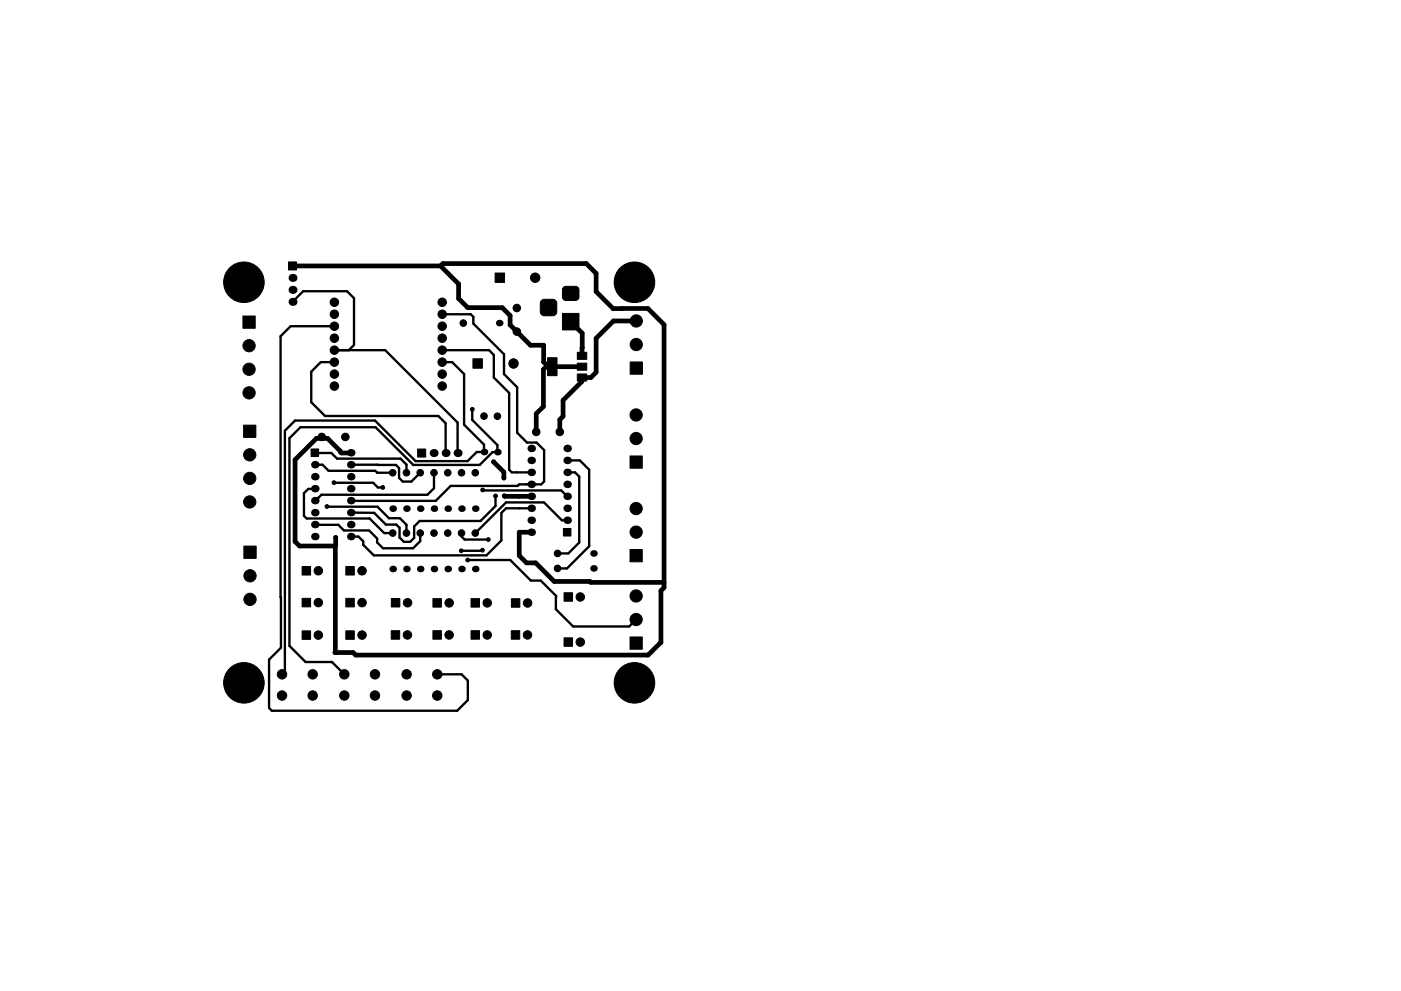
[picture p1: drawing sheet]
<svg xmlns="http://www.w3.org/2000/svg" width="297mm" height="210mm" viewBox="0 0 297 210" stroke-linecap="round" stroke-linejoin="round" font-family="sans-serif">
<g fill="#000">
<circle cx="62" cy="59" r=".85"/>
<circle cx="62" cy="61.5" r=".85"/>
<circle cx="62" cy="64" r=".85"/>
<circle cx="105.8" cy="68.5" r=".7"/>
<circle cx="66.8" cy="98.6" r=".8"/>
<circle cx="74.4" cy="96.1" r=".8"/>
<circle cx="74.4" cy="98.6" r=".8"/>
<circle cx="91.9" cy="96.1" r=".85"/>
<circle cx="94.5" cy="96.1" r=".85"/>
<circle cx="97" cy="96.1" r=".85"/>
<circle cx="102.6" cy="95.9" r=".7"/>
<circle cx="105.5" cy="95.9" r=".7"/>
<circle cx="112.6" cy="95.1" r=".8"/>
<circle cx="112.6" cy="97.7" r=".8"/>
<circle cx="120.2" cy="97.7" r=".8"/>
<circle cx="120.2" cy="95.1" r=".8"/>
<circle cx="66.8" cy="113.8" r=".8"/>
<circle cx="66.8" cy="103.7" r=".8"/>
<circle cx="66.8" cy="111.3" r=".8"/>
<circle cx="66.8" cy="108.8" r=".8"/>
<circle cx="66.8" cy="106.2" r=".8"/>
<circle cx="66.8" cy="101.1" r=".8"/>
<circle cx="74.4" cy="106.2" r=".8"/>
<circle cx="74.4" cy="108.8" r=".8"/>
<circle cx="74.4" cy="101.1" r=".8"/>
<circle cx="74.4" cy="103.7" r=".8"/>
<circle cx="74.4" cy="111.3" r=".8"/>
<circle cx="74.4" cy="113.8" r=".8"/>
<circle cx="83.3" cy="107.9" r=".7"/>
<circle cx="86.2" cy="107.9" r=".7"/>
<circle cx="89.1" cy="107.9" r=".7"/>
<circle cx="92" cy="107.9" r=".7"/>
<circle cx="94.9" cy="107.9" r=".7"/>
<circle cx="97.8" cy="107.9" r=".7"/>
<circle cx="100.8" cy="107.9" r=".7"/>
<circle cx="112.6" cy="110.4" r=".8"/>
<circle cx="112.6" cy="105.3" r=".8"/>
<circle cx="112.6" cy="100.2" r=".8"/>
<circle cx="112.6" cy="107.8" r=".8"/>
<circle cx="112.6" cy="102.8" r=".8"/>
<circle cx="112.6" cy="112.9" r=".8"/>
<circle cx="120.2" cy="110.4" r=".8"/>
<circle cx="120.2" cy="100.2" r=".8"/>
<circle cx="120.2" cy="102.8" r=".8"/>
<circle cx="120.2" cy="105.3" r=".8"/>
<circle cx="120.2" cy="107.8" r=".8"/>
<circle cx="125.8" cy="117.4" r=".7"/>
<circle cx="83.3" cy="120.7" r=".7"/>
<circle cx="86.2" cy="120.7" r=".7"/>
<circle cx="89.1" cy="120.7" r=".7"/>
<circle cx="92" cy="120.7" r=".7"/>
<circle cx="94.9" cy="120.7" r=".7"/>
<circle cx="97.8" cy="120.7" r=".7"/>
<circle cx="100.8" cy="120.7" r=".7"/>
<circle cx="125.8" cy="120.6" r=".7"/>
</g>
<g fill="#000" stroke="#000" stroke-width=".21">
<path d="M61.2 55.6h1.7v1.7h-1.7zM105 57.9h2v2h-2zM51.5 67h2.6v2.6h-2.6zM100.3 76.1h2v2h-2zM114.8 63.8l.5-.3h1.9a.88 .88 0 0 1 .9 .9v1.7a.88 .88 0 0 1-.9 .9h-1.8a.88 .88 0 0 1-.9-.9l.1-1.8zM116.1 75.9h2v3.8h-2zM119.2 66.5h3.6v3.5h-3.6zM119.5 61l.4-.2 2.1-.1a.75 .75 0 0 1 .8 .8v1.5a.75 .75 0 0 1-.8 .7h-2a.75 .75 0 0 1-.8-.7l.1-1.6zM122.4 77h2v1.5h-2zM122.4 74.7h2v1.5h-2zM122.4 79.3h2v1.5h-2zM133.6 76.8h2.6v2.6h-2.6z"/>
<path d="M51.6 90.2h2.7v2.6h-2.7zM66 95.3h1.6v1.6h-1.6zM88.5 95.3h1.8v1.7h-1.8zM133.6 96.7h2.6v2.6h-2.6zM51.7 115.9h2.6v2.6h-2.6zM119.5 112.1h1.6v1.6h-1.6zM133.6 116.6h2.6v2.6h-2.6zM64 120.2h1.9v1.8h-1.9zM64 126.9h1.9v1.8h-1.9zM64 133.8h1.9v1.8h-1.9zM73.3 120.2h1.8v1.8h-1.8zM73.3 127h1.8v1.8h-1.8z"/>
<path d="M73.3 133.8h1.8v1.8h-1.8zM82.9 133.8h1.8v1.8h-1.8zM83 127h1.8v1.8h-1.8zM91.8 133.8h1.8v1.8h-1.8zM91.8 127h1.8v1.8h-1.8zM99.9 127h1.8v1.8h-1.8zM99.9 133.8h1.8v1.8h-1.8zM108.4 133.8h1.8v1.8h-1.8zM108.4 127h1.8v1.8h-1.8zM119.6 125.8h1.8v1.8h-1.8zM119.6 135.3h1.8v1.8h-1.8zM133.6 135.1h2.6v2.6h-2.6z"/>
<circle cx="48.5" cy="59.9" r=".45"/>
<circle cx="49.4" cy="57.6" r=".45"/>
<circle cx="51.7" cy="59.9" r="4.3"/>
<circle cx="51.7" cy="56.7" r=".45"/>
<circle cx="54" cy="57.6" r=".45"/>
<circle cx="54.9" cy="59.9" r=".45"/>
<circle cx="113.5" cy="58.9" r="1"/>
<circle cx="131.3" cy="59.9" r=".45"/>
<circle cx="132.2" cy="57.6" r=".45"/>
<circle cx="134.5" cy="59.9" r="4.3"/>
<circle cx="134.5" cy="56.7" r=".45"/>
<circle cx="136.8" cy="57.6" r=".45"/>
<circle cx="137.7" cy="59.9" r=".45"/>
<circle cx="49.4" cy="62.2" r=".45"/>
<circle cx="51.7" cy="63.1" r=".45"/>
<circle cx="52.8" cy="78.3" r="1.3"/>
<circle cx="52.8" cy="73.3" r="1.3"/>
<circle cx="54" cy="62.2" r=".45"/>
<circle cx="70.9" cy="79.4" r=".9"/>
<circle cx="70.9" cy="76.8" r=".9"/>
<circle cx="70.9" cy="66.7" r=".9"/>
<circle cx="70.9" cy="69.2" r=".9"/>
<circle cx="70.9" cy="64.1" r=".9"/>
<circle cx="70.9" cy="71.8" r=".9"/>
<circle cx="70.9" cy="74.3" r=".9"/>
<circle cx="93.8" cy="76.8" r=".9"/>
<circle cx="93.8" cy="66.7" r=".9"/>
<circle cx="93.8" cy="74.3" r=".9"/>
<circle cx="93.8" cy="69.2" r=".9"/>
<circle cx="93.8" cy="64.1" r=".9"/>
<circle cx="93.8" cy="71.8" r=".9"/>
<circle cx="93.8" cy="79.4" r=".9"/>
<circle cx="98.2" cy="68.5" r=".7"/>
<circle cx="108.9" cy="77.1" r="1"/>
<circle cx="109.6" cy="65.4" r=".8"/>
<circle cx="109.6" cy="70.4" r=".8"/>
<circle cx="132.2" cy="62.2" r=".45"/>
<circle cx="134.5" cy="63.1" r=".45"/>
<circle cx="134.9" cy="73.1" r="1.3"/>
<circle cx="134.9" cy="68.1" r="1.3"/>
<circle cx="136.8" cy="62.2" r=".45"/>
<circle cx="52.8" cy="83.3" r="1.3"/>
<circle cx="52.9" cy="96.5" r="1.3"/>
<circle cx="68.2" cy="92.7" r=".8"/>
<circle cx="70.9" cy="81.9" r=".9"/>
<circle cx="73.2" cy="92.7" r=".8"/>
<circle cx="93.8" cy="81.9" r=".9"/>
<circle cx="100.1" cy="86.8" r=".4"/>
<circle cx="102.6" cy="88.3" r=".7"/>
<circle cx="104.6" cy="98" r=".4"/>
<circle cx="105.5" cy="88.3" r=".7"/>
<circle cx="113.7" cy="91.6" r=".8"/>
<circle cx="118.7" cy="91.6" r=".8"/>
<circle cx="134.9" cy="93" r="1.3"/>
<circle cx="134.9" cy="88" r="1.3"/>
<circle cx="52.9" cy="106.5" r="1.3"/>
<circle cx="52.9" cy="101.5" r="1.3"/>
<circle cx="69.3" cy="107.5" r=".4"/>
<circle cx="70.8" cy="102.4" r=".4"/>
<circle cx="71.2" cy="114" r=".4"/>
<circle cx="81.2" cy="103.4" r=".4"/>
<circle cx="83.3" cy="100.3" r=".7"/>
<circle cx="83.3" cy="113.1" r=".7"/>
<circle cx="86.2" cy="113.1" r=".7"/>
<circle cx="86.2" cy="100.3" r=".7"/>
<circle cx="89.1" cy="113.1" r=".7"/>
<circle cx="89.1" cy="100.3" r=".7"/>
<circle cx="92" cy="100.3" r=".7"/>
<circle cx="92" cy="113.1" r=".7"/>
<circle cx="94.9" cy="113.1" r=".7"/>
<circle cx="94.9" cy="100.3" r=".7"/>
<circle cx="97.8" cy="116.9" r=".4"/>
<circle cx="97.8" cy="100.3" r=".7"/>
<circle cx="97.8" cy="113.1" r=".7"/>
<circle cx="99.2" cy="118.8" r=".4"/>
<circle cx="100.8" cy="113.1" r=".7"/>
<circle cx="100.8" cy="100.3" r=".7"/>
<circle cx="102.3" cy="116.7" r=".4"/>
<circle cx="102.3" cy="103.9" r=".4"/>
<circle cx="103.5" cy="114.5" r=".4"/>
<circle cx="105.1" cy="105.2" r=".4"/>
<circle cx="106.8" cy="101.4" r=".4"/>
<circle cx="106.9" cy="105.2" r=".4"/>
<circle cx="118.2" cy="117.4" r=".7"/>
<circle cx="134.9" cy="112.9" r="1.3"/>
<circle cx="134.9" cy="107.9" r="1.3"/>
<circle cx="53" cy="122.2" r="1.3"/>
<circle cx="53" cy="127.2" r="1.3"/>
<circle cx="67.5" cy="127.8" r=".9"/>
<circle cx="67.5" cy="121.1" r=".9"/>
<circle cx="67.5" cy="134.7" r=".9"/>
<circle cx="76.8" cy="121.1" r=".9"/>
<circle cx="76.8" cy="134.7" r=".9"/>
<circle cx="76.8" cy="127.9" r=".9"/>
<circle cx="86.4" cy="134.7" r=".9"/>
<circle cx="86.4" cy="127.9" r=".9"/>
<circle cx="95.2" cy="134.7" r=".9"/>
<circle cx="95.2" cy="127.9" r=".9"/>
<circle cx="103.3" cy="134.7" r=".9"/>
<circle cx="103.3" cy="127.9" r=".9"/>
<circle cx="111.8" cy="134.7" r=".9"/>
<circle cx="111.9" cy="127.9" r=".9"/>
<circle cx="118.2" cy="120.6" r=".7"/>
<circle cx="123" cy="126.7" r=".9"/>
<circle cx="123" cy="136.2" r=".9"/>
<circle cx="134.9" cy="126.4" r="1.3"/>
<circle cx="134.9" cy="131.4" r="1.3"/>
<circle cx="48.5" cy="144.9" r=".45"/>
<circle cx="49.4" cy="142.6" r=".45"/>
<circle cx="49.4" cy="147.2" r=".45"/>
<circle cx="51.7" cy="144.9" r="4.3"/>
<circle cx="51.7" cy="141.7" r=".45"/>
<circle cx="51.7" cy="148.1" r=".45"/>
<circle cx="54" cy="142.6" r=".45"/>
<circle cx="54" cy="147.2" r=".45"/>
<circle cx="54.9" cy="144.9" r=".45"/>
<circle cx="59.8" cy="147.6" r="1"/>
<circle cx="59.8" cy="143.1" r="1"/>
<circle cx="66.3" cy="147.6" r="1"/>
<circle cx="66.3" cy="143.1" r="1"/>
<circle cx="73" cy="147.6" r="1"/>
<circle cx="73" cy="143.1" r="1"/>
<circle cx="79.5" cy="147.6" r="1"/>
<circle cx="79.5" cy="143.1" r="1"/>
<circle cx="86.2" cy="147.6" r="1"/>
<circle cx="86.2" cy="143.1" r="1"/>
<circle cx="92.7" cy="147.6" r="1"/>
<circle cx="92.7" cy="143.1" r="1"/>
<circle cx="131.3" cy="144.9" r=".45"/>
<circle cx="132.2" cy="142.6" r=".45"/>
<circle cx="132.2" cy="147.2" r=".45"/>
<circle cx="134.5" cy="144.9" r="4.3"/>
<circle cx="134.5" cy="148.1" r=".45"/>
<circle cx="134.5" cy="141.7" r=".45"/>
<circle cx="136.8" cy="142.6" r=".45"/>
<circle cx="136.8" cy="147.2" r=".45"/>
<circle cx="137.7" cy="144.9" r=".45"/>
</g>
<path d="M62 56.4h31.4M93.4 56.4l.5-.5h30.4l2.1 2.1v3.9l3.6 3.6h7.4l3.4 3.4v55.8l-.7 .6v11l-2.7 2.7h-62l-.5-.6h-3.9l.1-22.6M93.4 56.4l3.8 3.8v3.1l2 2h7.3l1.7 1.6v2l4.3 4.3h2.8v3.6l1 1M121 68.2l2.4 2.5v4.8M123.4 77.8h-7.6l-.6 .6v7.9l-1.5 1.5v3.8M131.9 65.5h-.1M134.9 68.1h-4.8l-3.7 3.7v7.2l-1.1 1.1h-1.9v.8l-4 4v3.4l-.7 .7v2.6M74.5 96.1h-2.1l-2.9-3.1h-2.4l-4.5 4.5v17.4l.9 .9h7.6M104.6 98l2.2 2.2v1.2M71.2 114l-.1 1.8M106.9 105.2l5.7 .1M112.6 112.9h-2.5v5l1.5 1.5h2l3.9 4h7.6l.2 .2h15.5" fill="none" stroke="#000" stroke-width="1"/>
<g fill="none" stroke="#000" stroke-width=".5">
<path d="M62 64l2.3-2.2h9.3l1.5 1.5v9.9l-1.1 1.1M70.9 74.3h10.8l15.3 15.3v6.5M70.9 76.8h-2.9l-2 2.1v6.4l2.9 3h24l1.6 1.5v6.3M70.9 69.2h-9.3l-2.1 2.1 .1 66.1-2.6 2.5v10.3l.6 .6h39.3l2.3-2.3v-4.1l-1.3-1.3h-5.2M93.8 74.3h9.9l1 1v4.8l3.2 3.3v16.3l.6 .5h4.1M93.8 76.8h2.1l2.5 2.6v10.7l4.2 4.2v1.6h-1.5l-2 1.9h-11l-8.6-8.6h-16.9l-2.2 2.2v51.1l-.6 .6M93.8 66.7h6l.6 .5v1.5l6.5 6.5v4.2l2.8 2.8v9.6l2 2.1h2.1l1.6 1.6v6.7l-.6 .6h-4.7l-.3 .3h-14.2l-3.2 3.2-18-.1M66.8 98.6h1.6l1.3 1.3h9.9l.4 .4h3.3M66.9 96.1h3.4l1.2 1.2h13.4l1.3 1.3v1.7M74.4 98.6h9.5l.7 .7v2.1l.8 .8h1.8l1.9-1.9M100.1 86.8v2.3l5.4 5.3v1.5h-1.1l-2.7 2.7h-14.1l-8-8h-15.9l-2.3 2.4v44l3.4 3.5h5.6l2.6 2.6M120.2 97.7h2.7l2 2v16.2l-4.7 4.7h-2"/>
<path d="M66.9 103.7h-1.5l-1 .9v4.8l.6 .6h13.4l3.1 3.1h1.8M66.9 111.3h4.8l1.2 1.2h5.4l1.7 1.8v.8l1.2 1.2h6.4l1.5-1.5v-1.7M69.3 107.5h10.7l2.5 2.5h2.3l1.4 1.3v1.8M70.8 102.4h.1M70.8 102.4h8.3l1 1h1.1M92 100.3v3.3l-1.4 1.4h-22.4l-1.3 1.3M97.8 113.1v.7l.7 .7h5M99.2 118.8h9l4.3 4.4h2.2l3.2 3.2v2.9l3.6 3.6h11.9l1.5-1.5M100.8 113.1h.1M102.3 116.7l-.1 .2h-4.4M102.3 103.9l.1 .2h16.6l1.2 1.2M105.1 105.2v2.2l-3.2 3.1h-12.9l-1.2 1.2v2.4l-.8 .9h-1.4l-.9-1v-2l-.7-.7h-2.2l-2.5-2.5h-4.9"/>
<path d="M112.6 107.8h-5.3l-1 1v5.9l-3.2 3.1h-23.9l-2.2-2.2v-.7l-1-1.1h-1.6M120.2 110.4h-1.1l-3.8-3.8h-8l-6.5 6.5M120.2 100.2h1.7l.9 .9v14l-2.3 2.3h-2.3"/>
</g>
</svg>
